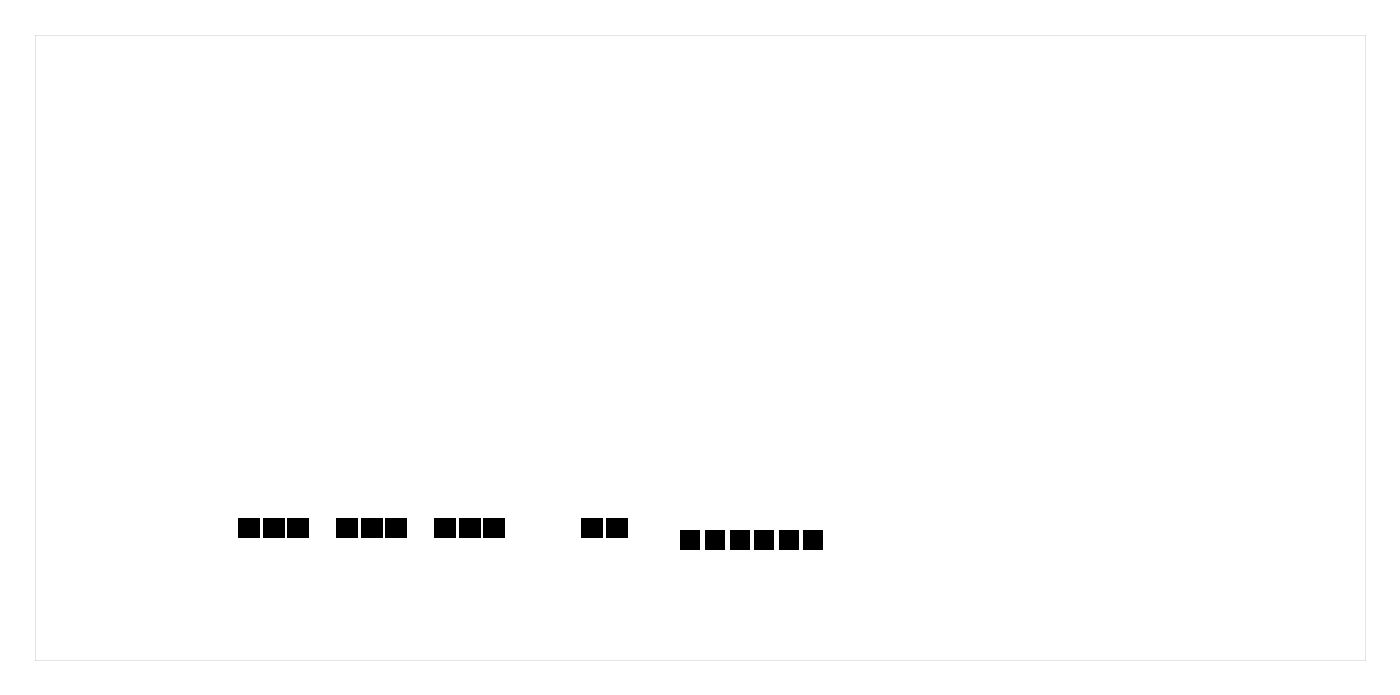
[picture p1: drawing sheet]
<svg xmlns="http://www.w3.org/2000/svg" width="145mm" height="72mm" viewBox="0 0 145 72" stroke-linecap="round" stroke-linejoin="round" font-family="sans-serif">
<g fill="#000">
<path d="M24.7 53.6h2.2v2h-2.2zM27.2 53.6h2.2v2h-2.2zM29.8 53.6h2.2v2h-2.2zM34.8 53.6h2.2v2h-2.2zM37.4 53.6h2.2v2h-2.2zM39.9 53.6h2.2v2h-2.2zM45 53.6h2.2v2h-2.2zM47.5 53.6h2.2v2h-2.2zM50.1 53.6h2.2v2h-2.2zM60.2 53.6h2.2v2h-2.2zM62.8 53.6h2.2v2h-2.2zM70.5 54.9h2v2h-2z"/>
<path d="M73 54.9h2v2h-2zM75.6 54.9h2v2h-2zM78.1 54.9h2v2h-2zM80.7 54.9h2v2h-2zM83.2 54.9h2v2h-2z"/>
<path d="M3.6 3.6h137.8v64.8h-137.8zM3.6 3.6v64.8h137.8v-64.8z"/>
</g>
</svg>
